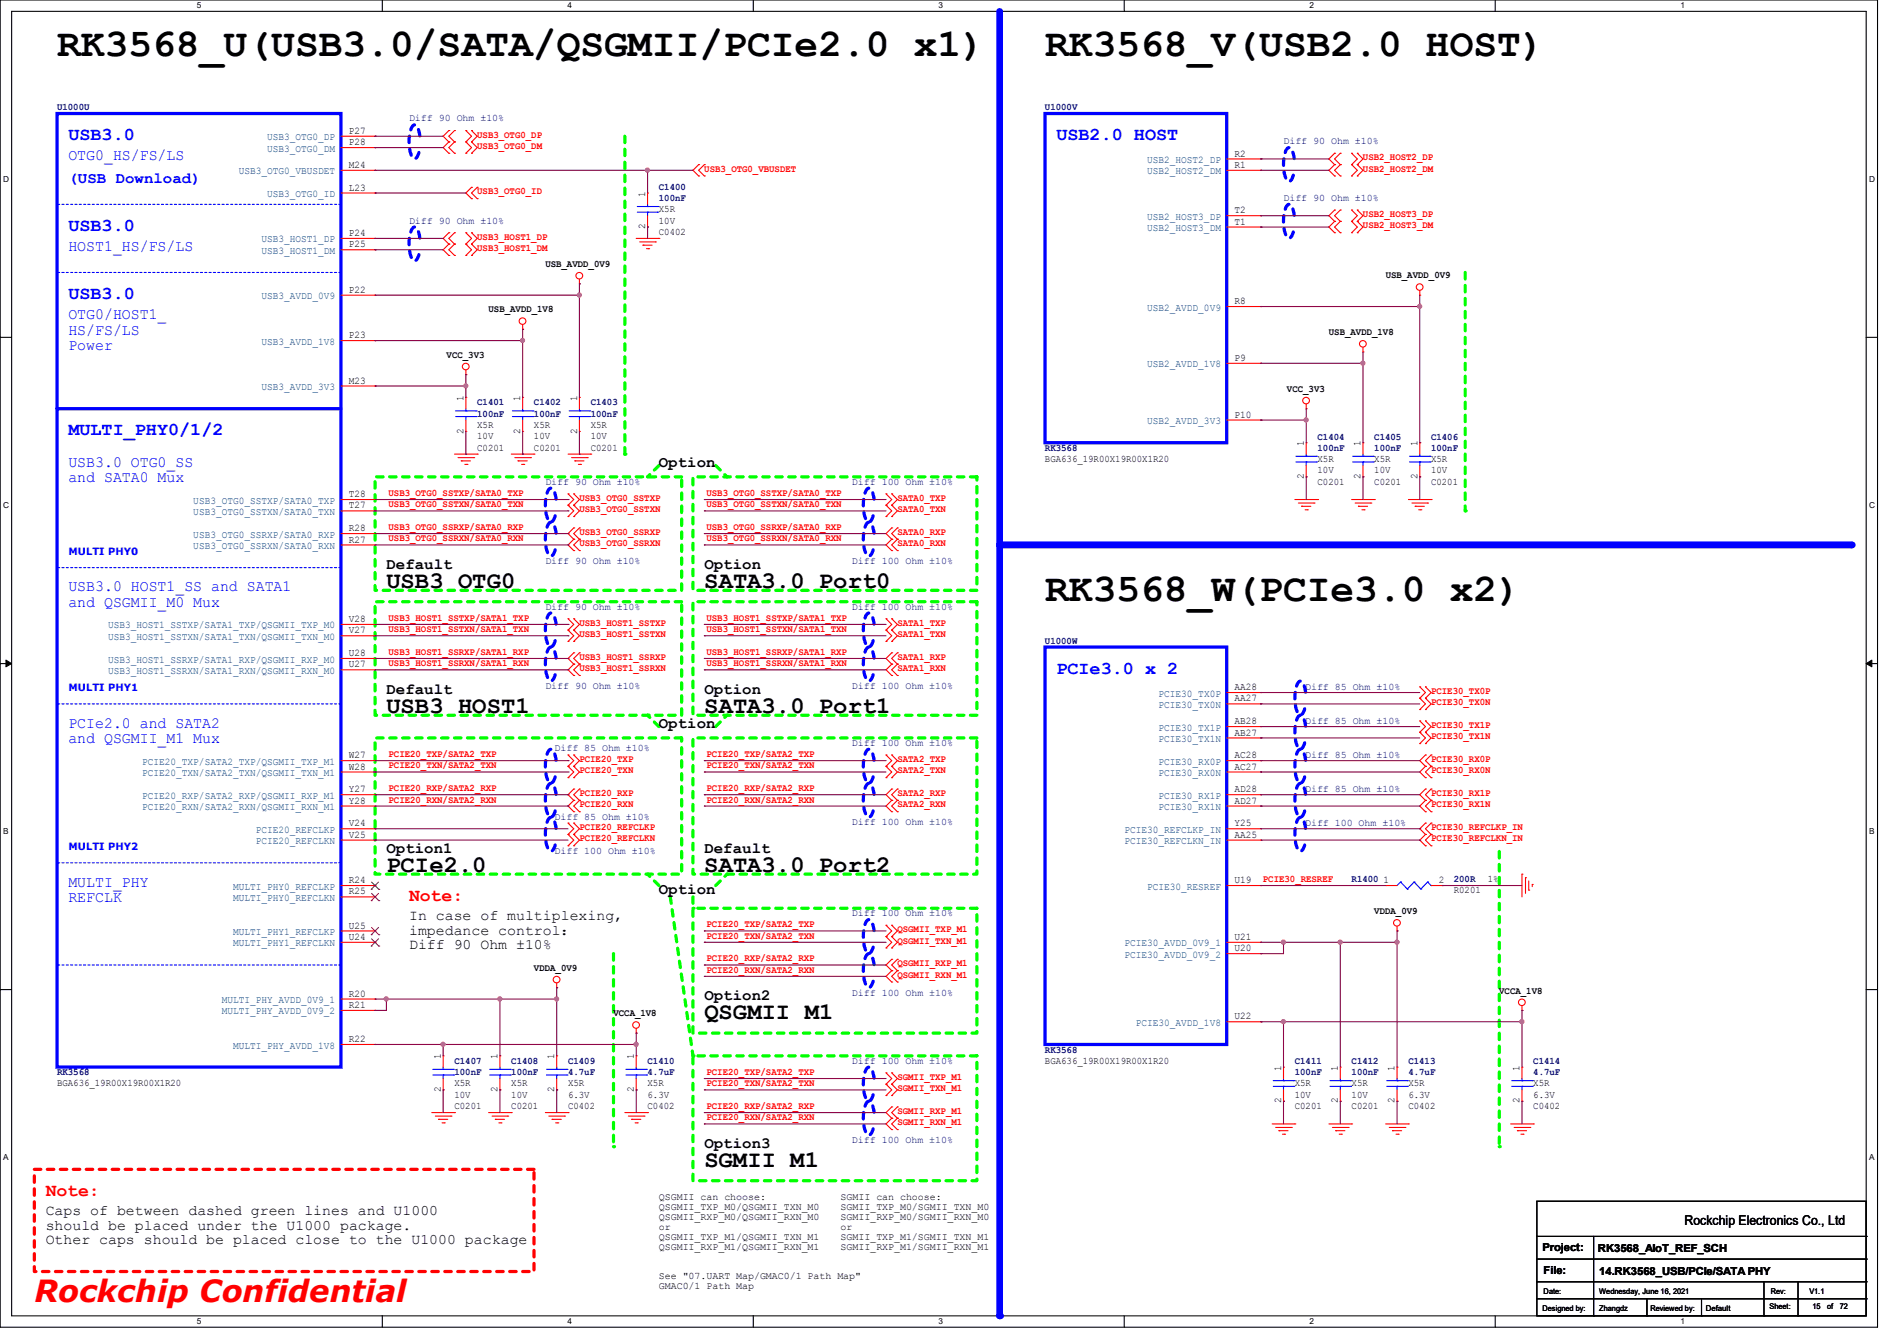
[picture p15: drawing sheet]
<svg xmlns="http://www.w3.org/2000/svg" width="297mm" height="210mm" viewBox="0 0 297 210" stroke-linecap="round" stroke-linejoin="round" font-family="sans-serif">
<defs><g id="words">
<g font-size="6.2">
<text x="8.9" y="8.8">RK3568_U(USB3.0/SATA/QSGMII/PCIe2.0 x1)</text>
<text x="163.6" y="8.8">RK3568_V(USB2.0 HOST)</text>
<text x="163.6" y="94.1">RK3568_W(PCIe3.0 x2)</text>
</g>
<text font-size="4.8" fill="#f00" x="5.4" y="204">Rockchip Confidential</text>
<g font-size="3.7">
<text x="60.5" y="92.1">USB3 OTG0</text>
<text x="110.3" y="92.1">SATA3.0 Port0</text>
<text x="60.5" y="111.6">USB3 HOST1</text>
<text x="110.3" y="111.6">SATA3.0 Port1</text>
<text x="60.5" y="136.5">PCIe2.0</text>
<text x="110.3" y="136.5">SATA3.0 Port2</text>
<text x="110.3" y="159.6">QSGMII M1</text>
<text x="110.3" y="182.8">SGMII M1</text>
</g>
<g font-size="2.8" fill="#00f">
<text x="10.7" y="21.9">USB3.0</text>
<text x="165.4" y="21.9">USB2.0 HOST</text>
<text x="10.7" y="36.2">USB3.0</text>
<text x="10.7" y="46.8">USB3.0</text>
<text x="10.7" y="68.2">MULTI_PHY0/1/2</text>
<text x="165.4" y="105.5">PCIe3.0 x 2</text>
</g>
<g font-size="2.8" fill="#f00">
<text x="64.1" y="141.1">Note:</text>
<text x="7.2" y="187.3">Note:</text>
</g>
<g font-size="2.5" fill="#00f">
<text x="10.7" y="25.1">OTG0_HS/FS/LS</text>
<text x="10.7" y="28.7">(USB Download)</text>
<text x="10.7" y="39.3">HOST1_HS/FS/LS</text>
<text x="10.7" y="50">OTG0/HOST1_</text>
<text x="10.7" y="52.4">HS/FS/LS</text>
<text x="10.7" y="54.9">Power</text>
<text x="10.7" y="73.1">USB3.0 OTG0_SS</text>
<text x="10.7" y="75.5">and SATA0 Mux</text>
<text x="10.7" y="92.6">USB3.0 HOST1_SS and SATA1</text>
<text x="10.7" y="95.1">and QSGMII_M0 Mux</text>
<text x="10.7" y="114">PCIe2.0 and SATA2</text>
<text x="10.7" y="116.4">and QSGMII_M1 Mux</text>
<text x="10.7" y="138.9">MULTI_PHY</text>
<text x="10.7" y="141.3">REFCLK</text>
</g>
<g font-size="2.5">
<text x="103.2" y="73.1">Option</text>
<text x="60.5" y="89.1">Default</text>
<text x="110.3" y="89.1">Option</text>
<text x="60.5" y="108.7">Default</text>
<text x="110.3" y="108.7">Option</text>
<text x="103.2" y="114">Option</text>
<text x="60.5" y="133.6">Option1</text>
<text x="110.3" y="133.6">Default</text>
<text x="103.2" y="140">Option</text>
<text x="110.3" y="156.7">Option2</text>
<text x="110.3" y="179.8">Option3</text>
</g>
<g font-size="2.3">
<text x="64.1" y="144.1">In case of multiplexing,</text>
<text x="64.1" y="146.4">impedance control：</text>
<text x="64.1" y="148.7">Diff 90 Ohm ±10%</text>
<text x="7.2" y="190.3">Caps of between dashed green lines and U1000</text>
<text x="7.2" y="192.6">should be placed under the U1000 package.</text>
<text x="7.2" y="194.9">Other caps should be placed close to the U1000 package</text>
</g>
<text font-size="2.1" x="263.7" y="191.9">Rockchip Electronics Co., Ltd</text>
<g font-size="1.7">
<text x="241.5" y="196">Project:</text>
<text x="250.2" y="196.1">RK3568_AIoT_REF_SCH</text>
<text x="241.7" y="199.5">File:</text>
<text x="250.4" y="199.7">14.RK3568_USB/PCIe/SATA PHY</text>
</g>
<g font-size="1.6" fill="#000080">
<text x="8.9" y="17.3">U1000U</text>
<text x="163.6" y="17.3">U1000V</text>
<text x="64.1" y="19">Diff 90 Ohm ±10%</text>
<text x="201" y="22.6">Diff 90 Ohm ±10%</text>
<text x="103.2" y="29.7">C1400</text>
<text x="64.1" y="35">Diff 90 Ohm ±10%</text>
<text x="103.2" y="31.5">100nF</text>
<text x="201" y="31.5">Diff 90 Ohm ±10%</text>
<text x="74.7" y="63.5">C1401</text>
<text x="74.7" y="65.3">100nF</text>
<text x="83.6" y="63.5">C1402</text>
<text x="83.6" y="65.3">100nF</text>
<text x="92.5" y="63.5">C1403</text>
<text x="92.5" y="65.3">100nF</text>
<text x="163.6" y="70.6">RK3568</text>
<text x="206.3" y="68.8">C1404</text>
<text x="206.3" y="70.6">100nF</text>
<text x="215.2" y="68.8">C1405</text>
<text x="215.2" y="70.6">100nF</text>
<text x="224.1" y="68.8">C1406</text>
<text x="224.1" y="70.6">100nF</text>
<text x="85.4" y="75.9">Diff 90 Ohm ±10%</text>
<text x="133.4" y="75.9">Diff 100 Ohm ±10%</text>
<text x="85.4" y="88.3">Diff 90 Ohm ±10%</text>
<text x="133.4" y="88.3">Diff 100 Ohm ±10%</text>
<text x="85.4" y="95.5">Diff 90 Ohm ±10%</text>
<text x="133.4" y="95.5">Diff 100 Ohm ±10%</text>
<text x="163.6" y="100.8">U1000W</text>
<text x="85.4" y="107.9">Diff 90 Ohm ±10%</text>
<text x="133.4" y="107.9">Diff 100 Ohm ±10%</text>
<text x="204.3" y="108.1">Diff 85 Ohm ±10%</text>
<text x="204.3" y="113.4">Diff 85 Ohm ±10%</text>
<text x="86.8" y="117.7">Diff 85 Ohm ±10%</text>
<text x="133.4" y="116.8">Diff 100 Ohm ±10%</text>
<text x="204.3" y="118.7">Diff 85 Ohm ±10%</text>
<text x="204.3" y="124.1">Diff 85 Ohm ±10%</text>
<text x="86.8" y="128.4">Diff 85 Ohm ±10%</text>
<text x="133.4" y="129.2">Diff 100 Ohm ±10%</text>
<text x="204.3" y="129.4">Diff 100 Ohm ±10%</text>
<text x="86.8" y="133.7">Diff 100 Ohm ±10%</text>
<text x="133.4" y="143.5">Diff 100 Ohm ±10%</text>
<text x="211.6" y="138.2">R1400</text>
<text x="227.6" y="138.2">200R</text>
<text x="133.4" y="155.9">Diff 100 Ohm ±10%</text>
<text x="71.2" y="166.6">C1407</text>
<text x="80.1" y="166.6">C1408</text>
<text x="88.9" y="166.6">C1409</text>
<text x="101.4" y="166.6">C1410</text>
<text x="133.4" y="166.6">Diff 100 Ohm ±10%</text>
<text x="163.6" y="164.8">RK3568</text>
<text x="202.7" y="166.6">C1411</text>
<text x="211.6" y="166.6">C1412</text>
<text x="220.5" y="166.6">C1413</text>
<text x="240.1" y="166.6">C1414</text>
<text x="8.9" y="168.4">RK3568</text>
<text x="71.2" y="168.4">100nF</text>
<text x="80.1" y="168.4">100nF</text>
<text x="88.9" y="168.4">4.7uF</text>
<text x="101.4" y="168.4">4.7uF</text>
<text x="202.7" y="168.4">100nF</text>
<text x="211.6" y="168.4">100nF</text>
<text x="220.5" y="168.4">4.7uF</text>
<text x="240.1" y="168.4">4.7uF</text>
<text x="133.4" y="179">Diff 100 Ohm ±10%</text>
</g>
<g font-size="1.6" fill="#004080">
<text x="41.8" y="22">USB3_OTG0_DP</text>
<text x="41.8" y="23.7">USB3_OTG0_DM</text>
<text x="37.4" y="27.3">USB3_OTG0_VBUSDET</text>
<text x="179.6" y="25.5">USB2_HOST2_DP</text>
<text x="179.6" y="27.3">USB2_HOST2_DM</text>
<text x="41.8" y="30.9">USB3_OTG0_ID</text>
<text x="179.6" y="34.4">USB2_HOST3_DP</text>
<text x="40.9" y="38">USB3_HOST1_DP</text>
<text x="40.9" y="39.8">USB3_HOST1_DM</text>
<text x="179.6" y="36.2">USB2_HOST3_DM</text>
<text x="40.9" y="46.9">USB3_AVDD_0V9</text>
<text x="40.9" y="54">USB3_AVDD_1V8</text>
<text x="179.6" y="48.6">USB2_AVDD_0V9</text>
<text x="179.6" y="57.5">USB2_AVDD_1V8</text>
<text x="40.9" y="61.1">USB3_AVDD_3V3</text>
<text x="179.6" y="66.4">USB2_AVDD_3V3</text>
<text x="30.3" y="78.9">USB3_OTG0_SSTXP/SATA0_TXP</text>
<text x="30.3" y="80.6">USB3_OTG0_SSTXN/SATA0_TXN</text>
<text x="30.3" y="84.2">USB3_OTG0_SSRXP/SATA0_RXP</text>
<text x="30.3" y="86">USB3_OTG0_SSRXN/SATA0_RXN</text>
<text x="16.9" y="98.4">USB3_HOST1_SSTXP/SATA1_TXP/QSGMII_TXP_M0</text>
<text x="16.9" y="100.2">USB3_HOST1_SSTXN/SATA1_TXN/QSGMII_TXN_M0</text>
<text x="16.9" y="103.8">USB3_HOST1_SSRXP/SATA1_RXP/QSGMII_RXP_M0</text>
<text x="16.9" y="105.5">USB3_HOST1_SSRXN/SATA1_RXN/QSGMII_RXN_M0</text>
<text x="181.4" y="109.1">PCIE30_TX0P</text>
<text x="181.4" y="110.9">PCIE30_TX0N</text>
<text x="22.3" y="119.8">PCIE20_TXP/SATA2_TXP/QSGMII_TXP_M1</text>
<text x="181.4" y="114.4">PCIE30_TX1P</text>
<text x="181.4" y="116.2">PCIE30_TX1N</text>
<text x="181.4" y="119.8">PCIE30_RX0P</text>
<text x="22.3" y="121.5">PCIE20_TXN/SATA2_TXN/QSGMII_TXN_M1</text>
<text x="22.3" y="125.1">PCIE20_RXP/SATA2_RXP/QSGMII_RXP_M1</text>
<text x="181.4" y="121.5">PCIE30_RX0N</text>
<text x="181.4" y="125.1">PCIE30_RX1P</text>
<text x="22.3" y="126.9">PCIE20_RXN/SATA2_RXN/QSGMII_RXN_M1</text>
<text x="40" y="130.4">PCIE20_REFCLKP</text>
<text x="176.1" y="130.4">PCIE30_REFCLKP_IN</text>
<text x="181.4" y="126.9">PCIE30_RX1N</text>
<text x="40" y="132.2">PCIE20_REFCLKN</text>
<text x="176.1" y="132.2">PCIE30_REFCLKN_IN</text>
<text x="36.5" y="139.3">MULTI_PHY0_REFCLKP</text>
<text x="36.5" y="141.1">MULTI_PHY0_REFCLKN</text>
<text x="179.6" y="139.3">PCIE30_RESREF</text>
<text x="36.5" y="146.4">MULTI_PHY1_REFCLKP</text>
<text x="36.5" y="148.2">MULTI_PHY1_REFCLKN</text>
<text x="176.1" y="148.2">PCIE30_AVDD_0V9_1</text>
<text x="176.1" y="150">PCIE30_AVDD_0V9_2</text>
<text x="34.7" y="158.9">MULTI_PHY_AVDD_0V9_2</text>
<text x="34.7" y="157.1">MULTI_PHY_AVDD_0V9_1</text>
<text x="177.8" y="160.7">PCIE30_AVDD_1V8</text>
<text x="36.5" y="164.2">MULTI_PHY_AVDD_1V8</text>
</g>
<g font-size="1.6">
<text x="54.6" y="21">P27</text>
<text x="54.6" y="22.7">P28</text>
<text x="54.6" y="26.3">M24</text>
<text x="54.6" y="29.8">L23</text>
<text x="193.3" y="24.5">R2</text>
<text x="193.3" y="26.3">R1</text>
<text x="101" y="35.9" transform="rotate(-90 101 35.9)">2</text>
<text x="101" y="30.8" transform="rotate(-90 101 30.8)">1</text>
<text x="103.2" y="33.2">X5R</text>
<text x="103.2" y="35">10V</text>
<text x="193.3" y="33.4">T2</text>
<text x="193.3" y="35.2">T1</text>
<text x="54.6" y="37">P24</text>
<text x="54.6" y="38.7">P25</text>
<text x="85.4" y="41.8">USB_AVDD_0V9</text>
<text x="103.2" y="36.8">C0402</text>
<text x="54.6" y="45.8">P22</text>
<text x="193.3" y="47.6">R8</text>
<text x="217" y="43.6">USB_AVDD_0V9</text>
<text x="54.6" y="53">P23</text>
<text x="76.5" y="48.9">USB_AVDD_1V8</text>
<text x="208.1" y="52.5">USB_AVDD_1V8</text>
<text x="69.9" y="56">VCC_3V3</text>
<text x="193.3" y="56.5">P9</text>
<text x="54.6" y="60.1">M23</text>
<text x="72.6" y="62.8" transform="rotate(-90 72.6 62.8)">1</text>
<text x="81.5" y="62.8" transform="rotate(-90 81.5 62.8)">1</text>
<text x="90.3" y="62.8" transform="rotate(-90 90.3 62.8)">1</text>
<text x="193.3" y="65.4">P10</text>
<text x="201.5" y="61.4">VCC_3V3</text>
<text x="72.6" y="67.9" transform="rotate(-90 72.6 67.9)">2</text>
<text x="74.7" y="70.6">C0201</text>
<text x="74.7" y="67">X5R</text>
<text x="74.7" y="68.8">10V</text>
<text x="81.5" y="67.9" transform="rotate(-90 81.5 67.9)">2</text>
<text x="83.6" y="70.6">C0201</text>
<text x="83.6" y="67">X5R</text>
<text x="83.6" y="68.8">10V</text>
<text x="90.3" y="67.9" transform="rotate(-90 90.3 67.9)">2</text>
<text x="92.5" y="70.6">C0201</text>
<text x="92.5" y="67">X5R</text>
<text x="92.5" y="68.8">10V</text>
<text x="204.1" y="69.9" transform="rotate(-90 204.1 69.9)">1</text>
<text x="213" y="69.9" transform="rotate(-90 213 69.9)">1</text>
<text x="221.9" y="69.9" transform="rotate(-90 221.9 69.9)">1</text>
<text x="54.6" y="77.9">T28</text>
<text x="163.6" y="72.3">BGA636_19R00X19R00X1R20</text>
<text x="204.1" y="75" transform="rotate(-90 204.1 75)">2</text>
<text x="206.3" y="75.9">C0201</text>
<text x="206.3" y="72.3">X5R</text>
<text x="206.3" y="74.1">10V</text>
<text x="213" y="75" transform="rotate(-90 213 75)">2</text>
<text x="215.2" y="75.9">C0201</text>
<text x="215.2" y="72.3">X5R</text>
<text x="215.2" y="74.1">10V</text>
<text x="221.9" y="75" transform="rotate(-90 221.9 75)">2</text>
<text x="224.1" y="75.9">C0201</text>
<text x="224.1" y="72.3">X5R</text>
<text x="224.1" y="74.1">10V</text>
<text x="54.6" y="79.6">T27</text>
<text x="54.6" y="83.2">R28</text>
<text x="54.6" y="85">R27</text>
<text x="54.6" y="97.4">V28</text>
<text x="54.6" y="99.2">V27</text>
<text x="54.6" y="102.7">U28</text>
<text x="54.6" y="104.5">U27</text>
<text x="193.3" y="108.1">AA28</text>
<text x="193.3" y="109.9">AA27</text>
<text x="193.3" y="113.4">AB28</text>
<text x="54.6" y="118.7">W27</text>
<text x="193.3" y="115.2">AB27</text>
<text x="193.3" y="118.7">AC28</text>
<text x="54.6" y="120.5">W28</text>
<text x="54.6" y="124.1">Y27</text>
<text x="54.6" y="125.9">Y28</text>
<text x="193.3" y="120.5">AC27</text>
<text x="193.3" y="124.1">AD28</text>
<text x="193.3" y="125.9">AD27</text>
<text x="54.6" y="129.4">V24</text>
<text x="54.6" y="131.2">V25</text>
<text x="193.3" y="129.4">Y25</text>
<text x="193.3" y="131.2">AA25</text>
<text x="54.6" y="138.3">R24</text>
<text x="54.6" y="140.1">R25</text>
<text x="193.3" y="138.3">U19</text>
<text x="215.2" y="143.2">VDDA_0V9</text>
<text x="216.6" y="138.3">1</text>
<text x="225.3" y="138.3">2</text>
<text x="227.6" y="139.9">R0201</text>
<text x="233" y="138.1">1%</text>
<text x="54.6" y="145.4">U25</text>
<text x="54.6" y="147.2">U24</text>
<text x="193.3" y="147.2">U21</text>
<text x="193.3" y="149">U20</text>
<text x="83.6" y="152.1">VDDA_0V9</text>
<text x="234.7" y="155.6">VCCA_1V8</text>
<text x="54.6" y="157.9">R21</text>
<text x="54.6" y="156.1">R20</text>
<text x="96.1" y="159.2">VCCA_1V8</text>
<text x="193.3" y="159.6">U22</text>
<text x="54.6" y="163.2">R22</text>
<text x="69" y="165.9" transform="rotate(-90 69 165.9)">1</text>
<text x="77.9" y="165.9" transform="rotate(-90 77.9 165.9)">1</text>
<text x="86.8" y="165.9" transform="rotate(-90 86.8 165.9)">1</text>
<text x="99.2" y="165.9" transform="rotate(-90 99.2 165.9)">1</text>
<text x="163.6" y="166.6">BGA636_19R00X19R00X1R20</text>
<text x="200.6" y="167.7" transform="rotate(-90 200.6 167.7)">1</text>
<text x="209.5" y="167.7" transform="rotate(-90 209.5 167.7)">1</text>
<text x="218.4" y="167.7" transform="rotate(-90 218.4 167.7)">1</text>
<text x="237.9" y="167.7" transform="rotate(-90 237.9 167.7)">1</text>
<text x="8.9" y="170.1">BGA636_19R00X19R00X1R20</text>
<text x="69" y="171" transform="rotate(-90 69 171)">2</text>
<text x="71.2" y="173.7">C0201</text>
<text x="71.2" y="170.1">X5R</text>
<text x="71.2" y="171.9">10V</text>
<text x="77.9" y="171" transform="rotate(-90 77.9 171)">2</text>
<text x="80.1" y="173.7">C0201</text>
<text x="80.1" y="170.1">X5R</text>
<text x="80.1" y="171.9">10V</text>
<text x="86.8" y="171" transform="rotate(-90 86.8 171)">2</text>
<text x="88.9" y="173.7">C0402</text>
<text x="88.9" y="170.1">X5R</text>
<text x="88.9" y="171.9">6.3V</text>
<text x="99.2" y="171" transform="rotate(-90 99.2 171)">2</text>
<text x="101.4" y="173.7">C0402</text>
<text x="101.4" y="170.1">X5R</text>
<text x="101.4" y="171.9">6.3V</text>
<text x="200.6" y="172.8" transform="rotate(-90 200.6 172.8)">2</text>
<text x="202.7" y="173.7">C0201</text>
<text x="202.7" y="170.1">X5R</text>
<text x="202.7" y="171.9">10V</text>
<text x="209.5" y="172.8" transform="rotate(-90 209.5 172.8)">2</text>
<text x="211.6" y="173.7">C0201</text>
<text x="211.6" y="170.1">X5R</text>
<text x="211.6" y="171.9">10V</text>
<text x="218.4" y="172.8" transform="rotate(-90 218.4 172.8)">2</text>
<text x="220.5" y="173.7">C0402</text>
<text x="220.5" y="170.1">X5R</text>
<text x="220.5" y="171.9">6.3V</text>
<text x="237.9" y="172.8" transform="rotate(-90 237.9 172.8)">2</text>
<text x="240.1" y="173.7">C0402</text>
<text x="240.1" y="170.1">X5R</text>
<text x="240.1" y="171.9">6.3V</text>
<text x="103.2" y="187.9">QSGMII can choose:</text>
<text x="103.2" y="189.5">QSGMII_TXP_M0/QSGMII_TXN_M0</text>
<text x="103.2" y="191.1">QSGMII_RXP_M0/QSGMII_RXN_M0</text>
<text x="131.6" y="187.9">SGMII can choose:</text>
<text x="131.6" y="189.5">SGMII_TXP_M0/SGMII_TXN_M0</text>
<text x="131.6" y="191.1">SGMII_RXP_M0/SGMII_RXN_M0</text>
<text x="103.2" y="192.6">or</text>
<text x="103.2" y="194.2">QSGMII_TXP_M1/QSGMII_TXN_M1</text>
<text x="103.2" y="195.7">QSGMII_RXP_M1/QSGMII_RXN_M1</text>
<text x="131.6" y="192.6">or</text>
<text x="131.6" y="194.2">SGMII_TXP_M1/SGMII_TXN_M1</text>
<text x="131.6" y="195.7">SGMII_RXP_M1/SGMII_RXN_M1</text>
<text x="103.2" y="200.4">See &quot;07.UART Map/GMAC0/1 Path Map&quot;</text>
<text x="103.2" y="201.9">GMAC0/1 Path Map</text>
</g>
<g font-size="1.6" fill="#f00">
<text x="74.7" y="21.5">USB3_OTG0_DP</text>
<text x="74.7" y="23.3">USB3_OTG0_DM</text>
<text x="110.3" y="26.9">USB3_OTG0_VBUSDET</text>
<text x="213.4" y="25.1">USB2_HOST2_DP</text>
<text x="213.4" y="26.9">USB2_HOST2_DM</text>
<text x="74.7" y="30.4">USB3_OTG0_ID</text>
<text x="213.4" y="34">USB2_HOST3_DP</text>
<text x="213.4" y="35.8">USB2_HOST3_DM</text>
<text x="74.7" y="37.5">USB3_HOST1_DP</text>
<text x="74.7" y="39.3">USB3_HOST1_DM</text>
<text x="60.8" y="77.7">USB3_OTG0_SSTXP/SATA0_TXP</text>
<text x="110.6" y="77.7">USB3_OTG0_SSTXP/SATA0_TXP</text>
<text x="60.8" y="79.5">USB3_OTG0_SSTXN/SATA0_TXN</text>
<text x="60.8" y="83">USB3_OTG0_SSRXP/SATA0_RXP</text>
<text x="90.7" y="78.4">USB3_OTG0_SSTXP</text>
<text x="90.7" y="80.2">USB3_OTG0_SSTXN</text>
<text x="90.7" y="83.8">USB3_OTG0_SSRXP</text>
<text x="110.6" y="79.5">USB3_OTG0_SSTXN/SATA0_TXN</text>
<text x="110.6" y="83">USB3_OTG0_SSRXP/SATA0_RXP</text>
<text x="140.5" y="78.4">SATA0_TXP</text>
<text x="140.5" y="80.2">SATA0_TXN</text>
<text x="140.5" y="83.8">SATA0_RXP</text>
<text x="60.8" y="84.8">USB3_OTG0_SSRXN/SATA0_RXN</text>
<text x="90.7" y="85.6">USB3_OTG0_SSRXN</text>
<text x="110.6" y="84.8">USB3_OTG0_SSRXN/SATA0_RXN</text>
<text x="140.5" y="85.6">SATA0_RXN</text>
<text x="60.8" y="97.2">USB3_HOST1_SSTXP/SATA1_TXP</text>
<text x="60.8" y="99">USB3_HOST1_SSTXN/SATA1_TXN</text>
<text x="90.7" y="98">USB3_HOST1_SSTXP</text>
<text x="90.7" y="99.8">USB3_HOST1_SSTXN</text>
<text x="110.6" y="97.2">USB3_HOST1_SSTXP/SATA1_TXP</text>
<text x="110.6" y="99">USB3_HOST1_SSTXN/SATA1_TXN</text>
<text x="140.5" y="98">SATA1_TXP</text>
<text x="140.5" y="99.8">SATA1_TXN</text>
<text x="60.8" y="102.6">USB3_HOST1_SSRXP/SATA1_RXP</text>
<text x="60.8" y="104.3">USB3_HOST1_SSRXN/SATA1_RXN</text>
<text x="90.7" y="103.3">USB3_HOST1_SSRXP</text>
<text x="90.7" y="105.1">USB3_HOST1_SSRXN</text>
<text x="110.6" y="102.6">USB3_HOST1_SSRXP/SATA1_RXP</text>
<text x="110.6" y="104.3">USB3_HOST1_SSRXN/SATA1_RXN</text>
<text x="140.5" y="103.3">SATA1_RXP</text>
<text x="140.5" y="105.1">SATA1_RXN</text>
<text x="224.1" y="108.7">PCIE30_TX0P</text>
<text x="224.1" y="110.4">PCIE30_TX0N</text>
<text x="60.8" y="118.6">PCIE20_TXP/SATA2_TXP</text>
<text x="90.7" y="119.3">PCIE20_TXP</text>
<text x="110.6" y="118.6">PCIE20_TXP/SATA2_TXP</text>
<text x="140.5" y="119.3">SATA2_TXP</text>
<text x="224.1" y="114">PCIE30_TX1P</text>
<text x="224.1" y="115.8">PCIE30_TX1N</text>
<text x="224.1" y="119.3">PCIE30_RX0P</text>
<text x="60.8" y="120.4">PCIE20_TXN/SATA2_TXN</text>
<text x="60.8" y="123.9">PCIE20_RXP/SATA2_RXP</text>
<text x="60.8" y="125.7">PCIE20_RXN/SATA2_RXN</text>
<text x="90.7" y="121.1">PCIE20_TXN</text>
<text x="90.7" y="124.7">PCIE20_RXP</text>
<text x="110.6" y="120.4">PCIE20_TXN/SATA2_TXN</text>
<text x="110.6" y="123.9">PCIE20_RXP/SATA2_RXP</text>
<text x="110.6" y="125.7">PCIE20_RXN/SATA2_RXN</text>
<text x="140.5" y="121.1">SATA2_TXN</text>
<text x="140.5" y="124.7">SATA2_RXP</text>
<text x="224.1" y="121.1">PCIE30_RX0N</text>
<text x="224.1" y="124.7">PCIE30_RX1P</text>
<text x="90.7" y="130">PCIE20_REFCLKP</text>
<text x="90.7" y="131.8">PCIE20_REFCLKN</text>
<text x="90.7" y="126.4">PCIE20_RXN</text>
<text x="140.5" y="126.4">SATA2_RXN</text>
<text x="224.1" y="126.4">PCIE30_RX1N</text>
<text x="224.1" y="130">PCIE30_REFCLKP_IN</text>
<text x="224.1" y="131.8">PCIE30_REFCLKN_IN</text>
<text x="197.7" y="138.1">PCIE30_RESREF</text>
<text x="110.6" y="145.2">PCIE20_TXP/SATA2_TXP</text>
<text x="110.6" y="147">PCIE20_TXN/SATA2_TXN</text>
<text x="140.5" y="146">QSGMII_TXP_M1</text>
<text x="140.5" y="147.8">QSGMII_TXN_M1</text>
<text x="110.6" y="150.6">PCIE20_RXP/SATA2_RXP</text>
<text x="110.6" y="152.4">PCIE20_RXN/SATA2_RXN</text>
<text x="140.5" y="151.3">QSGMII_RXP_M1</text>
<text x="140.5" y="153.1">QSGMII_RXN_M1</text>
<text x="110.6" y="168.4">PCIE20_TXP/SATA2_TXP</text>
<text x="110.6" y="170.1">PCIE20_TXN/SATA2_TXN</text>
<text x="110.6" y="173.7">PCIE20_RXP/SATA2_RXP</text>
<text x="140.5" y="169.1">SGMII_TXP_M1</text>
<text x="140.5" y="170.9">SGMII_TXN_M1</text>
<text x="110.6" y="175.5">PCIE20_RXN/SATA2_RXN</text>
<text x="140.5" y="174.5">SGMII_RXP_M1</text>
<text x="140.5" y="176.2">SGMII_RXN_M1</text>
</g>
<g font-size="1.6" fill="#00f">
<text x="10.7" y="87">MULTI PHY0</text>
<text x="10.7" y="108.3">MULTI PHY1</text>
<text x="10.7" y="133.2">MULTI PHY2</text>
</g>
<g font-size="1.3">
<text x="30.8" y="1.3">5</text>
<text x="88.9" y="1.3">4</text>
<text x="146.9" y="1.3">3</text>
<text x="205" y="1.3">2</text>
<text x="263.1" y="1.3">1</text>
<text x=".5" y="28.4">D</text>
<text x="292.7" y="28.4">D</text>
<text x=".5" y="79.5">C</text>
<text x="292.7" y="79.5">C</text>
<text x=".5" y="130.6">B</text>
<text x="292.7" y="130.6">B</text>
<text x=".5" y="181.7">A</text>
<text x="292.7" y="181.7">A</text>
<text x="30.8" y="207.4">5</text>
<text x="88.9" y="207.4">4</text>
<text x="146.9" y="207.4">3</text>
<text x="205" y="207.4">2</text>
<text x="263.1" y="207.4">1</text>
</g>
<g font-size="1.2">
<text x="241.7" y="202.6">Date:</text>
<text x="250.4" y="202.6">Wednesday, June 16, 2021</text>
<text x="277.2" y="202.6">Rev:</text>
<text x="283.3" y="202.6">V1.1</text>
<text x="241.5" y="205.3">Designed by:</text>
<text x="250.4" y="205.3">Zhangdz</text>
<text x="258.4" y="205.3">Reviewed by:</text>
<text x="267.1" y="205.3">Default</text>
<text x="277.1" y="205.1">Sheet:</text>
<text x="283.8" y="205.1">15</text>
<text x="286.1" y="205.1">of</text>
<text x="288.1" y="205.1">72</text>
</g>
</g></defs>
<path d="M0 0h294v207.9h-294zM1.8 1.8h290.4v204.3h-290.4z" fill="none" stroke="#000" stroke-width=".17"/>
<g fill="#fff">
<path d="M30.8 .2h.7v1.4h-.7z"/>
<path d="M30.8 206.2h.7v1.4h-.7z"/>
</g>
<path d="M59.9 0v1.8M59.9 206.1v1.8" fill="none" stroke="#000" stroke-width=".17"/>
<g fill="#fff">
<path d="M88.9 .2h.6v1.4h-.6z"/>
<path d="M88.9 206.2h.6v1.4h-.6z"/>
</g>
<path d="M117.9 0v1.8M117.9 206.1v1.8" fill="none" stroke="#000" stroke-width=".17"/>
<g fill="#fff">
<path d="M146.9 .2h.7v1.4h-.7z"/>
<path d="M146.9 206.2h.7v1.4h-.7z"/>
</g>
<path d="M176 0v1.8M176 206.1v1.8" fill="none" stroke="#000" stroke-width=".17"/>
<g fill="#fff">
<path d="M205 .2h.7v1.4h-.7z"/>
<path d="M205 206.2h.7v1.4h-.7z"/>
</g>
<path d="M234.1 0v1.8M234.1 206.1v1.8" fill="none" stroke="#000" stroke-width=".17"/>
<g fill="#fff">
<path d="M263.1 .2h.7v1.4h-.7z"/>
<path d="M263.1 206.2h.7v1.4h-.7z"/>
<path d="M.5 27.3h.9v1.4h-.9z"/>
<path d="M292.7 27.3h.8v1.4h-.8z"/>
<path d="M.5 78.4h.9v1.4h-.9z"/>
<path d="M292.7 78.4h.8v1.4h-.8z"/>
</g>
<path d="M0 52.8h1.8M292.2 52.8h1.8" fill="none" stroke="#000" stroke-width=".17"/>
<g fill="#fff">
<path d="M.5 129.5h.8v1.4h-.8z"/>
<path d="M292.7 129.5h.8v1.4h-.8z"/>
</g>
<path d="M0 103.9h1.8M292.2 103.9h1.8" fill="none" stroke="#000" stroke-width=".17"/>
<path d="M.9 103.4l.9 .5-.9 .5zM292.2 103.9l.9-.5v1z" fill="#000" stroke="#000" stroke-width=".16"/>
<g fill="#fff">
<path d="M.5 180.5h.8v1.4h-.8z"/>
<path d="M292.7 180.5h.8v1.4h-.8z"/>
</g>
<path d="M0 155h1.8M292.2 155h1.8" fill="none" stroke="#000" stroke-width=".17"/>
<path d="M156.5 1.8v204.3" fill="none" stroke="#00f" stroke-width="1.1"/>
<circle cx="156.5" cy="206.1" r=".53" fill="#00f"/>
<path d="M156.5 85.3h133.4" fill="none" stroke="#00f" stroke-width="1.1"/>
<circle cx="289.9" cy="85.3" r=".53" fill="#00f"/>
<path d="M97.8 21.3v49.8" fill="none" stroke="#0f0" stroke-width=".51" stroke-dasharray="1 1"/>
<circle cx="97.8" cy="71.1" r=".25" fill="#0f0" stroke-dasharray="1 1"/>
<path d="M96.1 149.4v30.2" fill="none" stroke="#0f0" stroke-width=".51" stroke-dasharray="1 1"/>
<circle cx="96.1" cy="179.6" r=".25" fill="#0f0" stroke-dasharray="1 1"/>
<path d="M229.4 42.7v37.3" fill="none" stroke="#0f0" stroke-width=".51" stroke-dasharray="1 1"/>
<circle cx="229.4" cy="80" r=".25" fill="#0f0" stroke-dasharray="1 1"/>
<path d="M234.7 133.3v46.3" fill="none" stroke="#0f0" stroke-width=".51" stroke-dasharray="1 1"/>
<circle cx="234.7" cy="179.6" r=".25" fill="#0f0" stroke-dasharray="1 1"/>
<path d="M5.4 183.1h78.2v16h-78.2z" fill="none" stroke="#f00" stroke-width=".51" stroke-dasharray="1 1"/>
<path d="M58.7 74.7h48v17.8h-48zM108.5 74.7h44.5v17.8h-44.5zM58.7 94.2h48v17.8h-48zM108.5 94.2h44.5v17.8h-44.5zM58.7 115.6h48v21.3h-48zM108.5 115.6h44.5v21.3h-44.5zM103.2 138.7l-1.8-1.8" fill="none" stroke="#0f0" stroke-width=".51" stroke-dasharray="1 1"/>
<g fill="none" stroke="#00f" stroke-width=".51" stroke-dasharray="1 1">
<path d="M65.7 21.3a2.02 2.02 0 0 0-.8-1.7 1.41 1.41 0 0 0-.7 1.3 5.6 5.6 0 0 0 .5 3.9h.2a1.41 1.41 0 0 0 .8-1.3l.1-.6M65.7 37.3a2.02 2.02 0 0 0-.8-1.7 1.41 1.41 0 0 0-.7 1.3 5.6 5.6 0 0 0 .5 3.9l.2 .1a1.41 1.41 0 0 0 .8-1.4l.1-.6M202.6 24.8a2.02 2.02 0 0 0-.8-1.7 1.41 1.41 0 0 0-.7 1.3 5.6 5.6 0 0 0 .5 3.9l.2 .1a1.41 1.41 0 0 0 .8-1.3l.1-.7M202.6 33.7a2.02 2.02 0 0 0-.8-1.7 1.41 1.41 0 0 0-.7 1.3 5.6 5.6 0 0 0 .5 3.9l.2 .1a1.41 1.41 0 0 0 .8-1.3l.1-.7M87.1 78.2a2.02 2.02 0 0 0-.8-1.7 1.41 1.41 0 0 0-.8 1.3 5.6 5.6 0 0 0 .5 3.9h.3a1.41 1.41 0 0 0 .7-1.3l.1-.6M136.9 78.2a2.02 2.02 0 0 0-.9-1.7 1.41 1.41 0 0 0-.7 1.3 5.6 5.6 0 0 0 .5 3.9h.2a1.41 1.41 0 0 0 .8-1.3l.1-.6M87.1 97.7a2.02 2.02 0 0 0-.8-1.7 1.41 1.41 0 0 0-.8 1.3 5.6 5.6 0 0 0 .5 3.9l.3 .1a1.41 1.41 0 0 0 .7-1.3l.1-.7M87.1 83.5a2.02 2.02 0 0 0-.8-1.7 1.41 1.41 0 0 0-.8 1.3 5.6 5.6 0 0 0 .5 3.9l.3 .1a1.41 1.41 0 0 0 .7-1.3l.1-.7M136.9 83.5a2.02 2.02 0 0 0-.9-1.7 1.41 1.41 0 0 0-.7 1.3 5.6 5.6 0 0 0 .5 3.9l.2 .1a1.41 1.41 0 0 0 .8-1.3l.1-.7M136.9 97.7a2.02 2.02 0 0 0-.9-1.7 1.41 1.41 0 0 0-.7 1.3 5.6 5.6 0 0 0 .5 3.9l.2 .1a1.41 1.41 0 0 0 .8-1.3l.1-.7M87.1 103.1a2.02 2.02 0 0 0-.8-1.8 1.41 1.41 0 0 0-.8 1.4 5.6 5.6 0 0 0 .5 3.8l.3 .1a1.41 1.41 0 0 0 .7-1.3l.1-.6M87.1 119.1a2.02 2.02 0 0 0-.8-1.8 1.41 1.41 0 0 0-.8 1.4 5.6 5.6 0 0 0 .5 3.8l.3 .1a1.41 1.41 0 0 0 .7-1.3l.1-.6"/>
<path d="M136.9 103.1a2.02 2.02 0 0 0-.9-1.8 1.41 1.41 0 0 0-.7 1.4 5.6 5.6 0 0 0 .5 3.8l.2 .1a1.41 1.41 0 0 0 .8-1.3l.1-.6M136.9 119.1a2.02 2.02 0 0 0-.9-1.8 1.41 1.41 0 0 0-.7 1.4 5.6 5.6 0 0 0 .5 3.8l.2 .1a1.41 1.41 0 0 0 .8-1.3l.1-.6M204.4 108.4a2.02 2.02 0 0 0-.8-1.7 1.41 1.41 0 0 0-.7 1.3 5.6 5.6 0 0 0 .5 3.9l.2 .1a1.41 1.41 0 0 0 .8-1.3v-.7M204.4 113.7a2.02 2.02 0 0 0-.8-1.7 1.41 1.41 0 0 0-.7 1.3 5.6 5.6 0 0 0 .5 3.9l.2 .1a1.41 1.41 0 0 0 .8-1.3v-.7M204.4 119.1a2.02 2.02 0 0 0-.8-1.8 1.41 1.41 0 0 0-.7 1.4 5.6 5.6 0 0 0 .5 3.8l.2 .1a1.41 1.41 0 0 0 .8-1.3v-.6M87.1 124.4a2.02 2.02 0 0 0-.8-1.7 1.41 1.41 0 0 0-.8 1.3 5.6 5.6 0 0 0 .5 3.9l.3 .1a1.41 1.41 0 0 0 .7-1.3l.1-.7M87.1 129.7a2.02 2.02 0 0 0-.8-1.7 1.41 1.41 0 0 0-.8 1.3 5.6 5.6 0 0 0 .5 3.9l.3 .1a1.41 1.41 0 0 0 .7-1.3l.1-.7M136.9 124.4a2.02 2.02 0 0 0-.9-1.7 1.41 1.41 0 0 0-.7 1.3 5.6 5.6 0 0 0 .5 3.9l.2 .1a1.41 1.41 0 0 0 .8-1.3l.1-.7M204.4 124.4a2.02 2.02 0 0 0-.8-1.7 1.41 1.41 0 0 0-.7 1.3 5.6 5.6 0 0 0 .5 3.9l.2 .1a1.41 1.41 0 0 0 .8-1.3v-.7M204.4 129.7a2.02 2.02 0 0 0-.8-1.7 1.41 1.41 0 0 0-.7 1.3 5.6 5.6 0 0 0 .5 3.9l.2 .1a1.41 1.41 0 0 0 .8-1.3v-.7"/>
</g>
<circle cx="101.4" cy="136.9" r=".25" fill="#0f0" stroke-dasharray="1 1"/>
<path d="M112.1 138.7l1.7-1.8" fill="none" stroke="#0f0" stroke-width=".51" stroke-dasharray="1 1"/>
<circle cx="113.8" cy="136.9" r=".25" fill="#0f0" stroke-dasharray="1 1"/>
<path d="M103.2 113.8l-1.8-1.8" fill="none" stroke="#0f0" stroke-width=".51" stroke-dasharray="1 1"/>
<circle cx="101.4" cy="112" r=".25" fill="#0f0" stroke-dasharray="1 1"/>
<path d="M112.1 113.8l1.7-1.8" fill="none" stroke="#0f0" stroke-width=".51" stroke-dasharray="1 1"/>
<circle cx="113.8" cy="112" r=".25" fill="#0f0" stroke-dasharray="1 1"/>
<path d="M103.2 72.9l-1.8 1.8" fill="none" stroke="#0f0" stroke-width=".51" stroke-dasharray="1 1"/>
<circle cx="101.4" cy="74.7" r=".25" fill="#0f0" stroke-dasharray="1 1"/>
<path d="M112.1 72.9l1.7 1.8" fill="none" stroke="#0f0" stroke-width=".51" stroke-dasharray="1 1"/>
<circle cx="113.8" cy="74.7" r=".25" fill="#0f0" stroke-dasharray="1 1"/>
<path d="M108.5 140.5v1.7" fill="none" stroke="#0f0" stroke-width=".51" stroke-dasharray="1 1"/>
<circle cx="108.5" cy="142.2" r=".25" fill="#0f0" stroke-dasharray="1 1"/>
<path d="M104.9 140.5l3.6 24.9M108.5 142.2h44.5v19.6h-44.5z" fill="none" stroke="#0f0" stroke-width=".51" stroke-dasharray="1 1"/>
<path d="M136.9 151.1a2.02 2.02 0 0 0-.9-1.7 1.41 1.41 0 0 0-.7 1.3 5.6 5.6 0 0 0 .5 3.8l.2 .1a1.41 1.41 0 0 0 .8-1.3l.1-.6M136.9 145.7a2.02 2.02 0 0 0-.9-1.7 1.41 1.41 0 0 0-.7 1.3 5.6 5.6 0 0 0 .5 3.9l.2 .1a1.41 1.41 0 0 0 .8-1.3l.1-.7" fill="none" stroke="#00f" stroke-width=".51" stroke-dasharray="1 1"/>
<circle cx="108.5" cy="165.4" r=".25" fill="#0f0" stroke-dasharray="1 1"/>
<path d="M136.9 174.2a2.02 2.02 0 0 0-.9-1.7 1.41 1.41 0 0 0-.7 1.3 5.6 5.6 0 0 0 .5 3.9l.2 .1a1.41 1.41 0 0 0 .8-1.4l.1-.6M136.9 168.9a2.02 2.02 0 0 0-.9-1.8 1.41 1.41 0 0 0-.7 1.3 5.6 5.6 0 0 0 .5 3.9l.2 .1a1.41 1.41 0 0 0 .8-1.3l.1-.6" fill="none" stroke="#00f" stroke-width=".51" stroke-dasharray="1 1"/>
<path d="M108.5 165.4h44.5v19.5h-44.5z" fill="none" stroke="#0f0" stroke-width=".51" stroke-dasharray="1 1"/>
<g fill="none" stroke="#f00" stroke-width=".17">
<path d="M70.3 20.4h.1M70.3 22.2h.1M70.3 24h.1M70.3 36.4h.1M70.3 38.2h.1M70.3 20.4l-.9 .9 .9 .9M70.3 22.2l-.9 .9 .9 .9M70.3 36.4l-.9 .9 .9 .9M70.3 38.2l-.9 .9 .9 .9M71.2 22.2h.1M71.2 20.4h.1M71.2 24h.1"/>
<path d="M71.2 38.2h.1M71.2 36.4h.1M71.2 20.4l-.9 .9 .9 .9M71.2 22.2l-.9 .9 .9 .9M71.2 36.4l-.9 .9 .9 .9M71.2 38.2l-.9 .9 .9 .9M72.9 22.2h.1M72.9 20.4h.1M72.9 24h.1M72.9 38.2h.1M72.9 36.4h.1M72.9 20.4l.9 .9-.9 .9"/>
<path d="M72.9 22.2l.9 .9-.9 .9M72.9 36.4l.9 .9-.9 .9M72.9 38.2l.9 .9-.9 .9M73.8 22.2h.1M73.8 20.4h.1M73.8 24h.1M73.8 29.3h.1M73.8 31.1h.1M73.8 38.2h.1M73.8 36.4h.1M73.8 20.4l.9 .9-.9 .9M73.8 22.2l.9 .9-.9 .9"/>
<path d="M73.8 29.3l-.9 .9 .9 .9M73.8 36.4l.9 .9-.9 .9M73.8 38.2l.9 .9-.9 .9M74.7 31.1h.1M74.7 29.3h.1M74.7 29.3l-.9 .9 .9 .9M99.6 37.3h3.6M100.2 37.9h2.4M100.7 38.4h.1M100.7 38.4h1.4M101.2 38.9h.4M101.6 38.9h.1"/>
<path d="M102.6 37.9h.1M103.2 37.3h.1M109.4 25.8h.1M109.4 27.6h.1M109.4 25.8l-.9 .9 .9 .9M110.3 27.6h.1M110.3 25.8h.1M110.3 25.8l-.9 .9 .9 .9M209 24h.1M209 25.8h.1M209 27.6h.1M209 32.9h.1"/>
<path d="M209 34.7h.1M209 36.4h.1M209 24l-.9 .9 .9 .9M209 25.8l-.9 .9 .9 .9M209 32.9l-.9 .9 .9 .9M209 34.7l-.9 .9 .9 .8M209.8 25.8h.1M209.8 24h.1M209.8 27.6h.1M209.8 34.7h.1M209.8 32.9h.1M209.8 36.4h.1"/>
<path d="M209.8 24l-.8 .9 .8 .9M209.8 25.8l-.8 .9 .8 .9M209.8 32.9l-.8 .9 .8 .9M209.8 34.7l-.8 .9 .8 .8M211.6 25.8h.1M211.6 24h.1M211.6 27.6h.1M211.6 34.7h.1M211.6 32.9h.1M211.6 36.4h.1M211.6 24l.9 .9-.9 .9M211.6 25.8l.9 .9-.9 .9"/>
<path d="M211.6 32.9l.9 .9-.9 .9M211.6 34.7l.9 .9-.9 .8M212.5 25.8h.1M212.5 24h.1M212.5 27.6h.1M212.5 34.7h.1M212.5 32.9h.1M212.5 36.4h.1M212.5 24l.9 .9-.9 .9M212.5 25.8l.9 .9-.9 .9M212.5 32.9l.9 .9-.9 .9M212.5 34.7l.9 .9-.9 .8"/>
<path d="M70.3 40h.1M71.2 40h.1M72.9 58.7h.1M72.9 40h.1M72.9 58v.7M73.8 40h.1M81.8 51.6h.1M81.8 50.8v.8M90.7 44.4h.1M90.7 43.7v.7M213.4 55.1h.1M213.4 54.4v.7"/>
<path d="M222.3 46.2h.1M222.3 45.5v.7M71.2 71.1h3.5M71.7 71.7h2.5M72.2 72.2h.1M72.2 72.2h1.5M72.8 72.7h.3M73.1 72.7h.1M74.2 71.7h.1M74.7 71.1h.1M80.1 71.1h3.5M80.6 71.7h2.5"/>
<path d="M81.1 72.2h.1M81.1 72.2h1.4M81.7 72.7h.3M82 72.7h.1M83.1 71.7h.1M83.6 71.1h.1M88.9 79.1h.1M88.9 77.3h.1M88.9 71.1h3.6M88.9 77.3l.9 .9-.9 .9M88.9 79.1l.9 .9-.9 .9M89.5 71.7h2.4"/>
<path d="M89.8 79.1h.1M89.8 77.3h.1M89.8 77.3l.9 .9-.9 .9M89.8 79.1l.9 .9-.9 .9M90 72.2h.1M90 72.2h1.4M90.6 72.7h.3M90.7 62.2h.1M90.7 67.6h.1M90.7 62.2v1.8M90.7 65.8v1.8M90.9 72.7h.1"/>
<path d="M91.9 71.7h.1M92.5 71.1h.1M138.7 79.1h.1M138.7 77.3h.1M138.7 77.3l.9 .9-.9 .9M138.7 79.1l.9 .9-.9 .9M139.6 79.1h.1M139.6 77.3h.1M139.6 77.3l.9 .9-.9 .9M139.6 79.1l.9 .9-.9 .9M202.7 78.2h3.6M203.3 78.8h2.4"/>
<path d="M203.8 79.3h.1M203.8 79.3h1.4M204.3 79.8h.4M204.5 64h.1M204.5 69.3h.1M204.5 74.7h.1M204.5 63.3v.7M204.5 69.3v1.8M204.5 72.9v1.8M204.7 79.8h.1M205.7 78.8h.1M206.3 78.2h.1"/>
<path d="M211.6 78.2h3.6M212.2 78.8h2.4M212.7 79.3h.1M212.7 79.3h1.4M213.2 79.8h.4M213.6 79.8h.1M214.6 78.8h.1M215.2 78.2h.1M220.5 78.2h3.6M221.1 78.8h2.4M221.6 79.3h.1M221.6 79.3h1.4"/>
<path d="M222.1 79.8h.4M222.3 69.3h.1M222.3 74.7h.1M222.3 69.3v1.8M222.3 72.9v1.8M222.5 79.8h.1M223.5 78.8h.1M224.1 78.2h.1M88.9 80.9h.1M88.9 98.7h.1M88.9 96.9h.1M88.9 96.9l.9 .9-.9 .9"/>
<path d="M88.9 98.7l.9 .9-.9 .9M89.8 80.9h.1M89.8 82.7h.1M89.8 84.5h.1M89.8 86.2h.1M89.8 98.7h.1M89.8 96.9h.1M89.8 82.7l-.9 .9 .9 .9M89.8 84.5l-.9 .8 .9 .9M89.8 96.9l.9 .9-.9 .9M89.8 98.7l.9 .9-.9 .9M90.7 84.5h.1"/>
<path d="M90.7 82.7h.1M90.7 86.2h.1M90.7 82.7l-.9 .9 .9 .9M90.7 84.5l-.9 .8 .9 .9M138.7 98.7h.1M138.7 96.9h.1M138.7 80.9h.1M138.7 96.9l.9 .9-.9 .9M138.7 98.7l.9 .9-.9 .9M139.6 98.7h.1M139.6 96.9h.1M139.6 80.9h.1"/>
<path d="M139.6 82.7h.1M139.6 84.5h.1M139.6 86.2h.1M139.6 96.9l.9 .9-.9 .9M139.6 82.7l-.9 .9 .9 .9M139.6 98.7l.9 .9-.9 .9M139.6 84.5l-.9 .8 .9 .9M140.5 84.5h.1M140.5 82.7h.1M140.5 86.2h.1M140.5 82.7l-.9 .9 .9 .9M140.5 84.5l-.9 .8 .9 .9"/>
<path d="M88.9 100.5h.1M88.9 118.2h.1M88.9 118.2l.9 .9-.9 .9M89.8 100.5h.1M89.8 102.2h.1M89.8 104h.1M89.8 105.8h.1M89.8 118.2h.1M89.8 102.2l-.9 .9 .9 .9M89.8 104l-.9 .9 .9 .9M89.8 118.2l.9 .9-.9 .9M90.7 104h.1"/>
<path d="M90.7 102.2h.1M90.7 105.8h.1M90.7 102.2l-.9 .9 .9 .9M90.7 104l-.9 .9 .9 .9M138.7 118.2h.1M138.7 100.5h.1M138.7 118.2l.9 .9-.9 .9M139.6 118.2h.1M139.6 100.5h.1M139.6 102.2h.1M139.6 104h.1M139.6 105.8h.1"/>
<path d="M139.6 118.2l.9 .9-.9 .9M139.6 102.2l-.9 .9 .9 .9M139.6 104l-.9 .9 .9 .9M140.5 104h.1M140.5 102.2h.1M140.5 105.8h.1M140.5 102.2l-.9 .9 .9 .9M140.5 104l-.9 .9 .9 .9M192.1 108.5h5.3M192.1 110.2h5.3M192.1 113.8h5.3M192.1 115.6h5.3"/>
<path d="M192.1 119.1h5.3M197.4 108.5h.1M197.4 110.2h.1M197.4 113.8h.1M197.4 115.6h.1M197.4 119.1h.1M222.3 109.3h.1M222.3 107.6h.1M222.3 111.1h.1M222.3 114.7h.1M222.3 112.9h.1M222.3 116.5h.1"/>
<path d="M222.3 107.6l.9 .9-.9 .8M222.3 109.3l.9 .9-.9 .9M222.3 112.9l.9 .9-.9 .9M222.3 114.7l.9 .9-.9 .9M223.2 109.3h.1M223.2 107.6h.1M223.2 111.1h.1M223.2 114.7h.1M223.2 112.9h.1M223.2 116.5h.1M223.2 118.2h.1M223.2 107.6l.9 .9-.9 .8"/>
<path d="M223.2 109.3l.9 .9-.9 .9M223.2 112.9l.9 .9-.9 .9M223.2 114.7l.9 .9-.9 .9M223.2 118.2l-.9 .9 .9 .9M224.1 118.2h.1M224.1 118.2l-.9 .9 .9 .9M88.9 130.7h.1M88.9 128.9h.1M88.9 132.5h.1M88.9 120h.1M88.9 121.8h.1M88.9 128.9l.9 .9-.9 .9"/>
<path d="M88.9 130.7l.9 .9-.9 .9M88.9 120l.9 .9-.9 .9M89.8 130.7h.1M89.8 128.9h.1M89.8 132.5h.1M89.8 120h.1M89.8 121.8h.1M89.8 123.6h.1M89.8 125.3h.1M89.8 127.1h.1M89.8 128.9l.9 .9-.9 .9M89.8 130.7l.9 .9-.9 .9"/>
<path d="M89.8 120l.9 .9-.9 .9M89.8 123.6l-.9 .9 .9 .8M89.8 125.3l-.9 .9 .9 .9M90.7 125.3h.1M90.7 123.6h.1M90.7 127.1h.1M90.7 123.6l-.9 .9 .9 .8M90.7 125.3l-.9 .9 .9 .9M138.7 120h.1M138.7 121.8h.1M138.7 120l.9 .9-.9 .9M139.6 120h.1"/>
<path d="M139.6 121.8h.1M139.6 123.6h.1M139.6 125.3h.1M139.6 127.1h.1M139.6 120l.9 .9-.9 .9M139.6 123.6l-.9 .9 .9 .8M139.6 125.3l-.9 .9 .9 .9M140.5 125.3h.1M140.5 123.6h.1M140.5 127.1h.1M140.5 123.6l-.9 .9 .9 .8M140.5 125.3l-.9 .9 .9 .9"/>
<path d="M192.1 120.9h5.3M192.1 124.5h5.3M192.1 126.2h5.3M192.1 129.8h5.3M192.1 131.6h5.3M192.1 138.7h5.3M197.4 120.9h.1M197.4 124.5h.1M197.4 126.2h.1M197.4 129.8h.1M197.4 131.6h.1M197.4 138.7h.1"/>
<path d="M223.2 120h.1M223.2 121.8h.1M223.2 123.6h.1M223.2 125.3h.1M223.2 127.1h.1M223.2 128.9h.1M223.2 130.7h.1M223.2 132.5h.1M223.2 120l-.9 .9 .9 .9M223.2 123.6l-.9 .9 .9 .8M223.2 125.3l-.9 .9 .9 .9M223.2 128.9l-.9 .9 .9 .9"/>
<path d="M223.2 130.7l-.9 .9 .9 .9M224.1 120h.1M224.1 121.8h.1M224.1 125.3h.1M224.1 123.6h.1M224.1 127.1h.1M224.1 130.7h.1M224.1 128.9h.1M224.1 132.5h.1M224.1 120l-.9 .9 .9 .9M224.1 123.6l-.9 .9 .9 .8M224.1 125.3l-.9 .9 .9 .9"/>
<path d="M224.1 128.9l-.9 .9 .9 .9M224.1 130.7l-.9 .9 .9 .9M238.3 136.9h.1M238.3 136.9v3.6M238.8 137.5h.1M238.8 137.5v2.4M239.4 139.4h.1M239.4 138v1.4M239.9 138.5h.1M239.9 138.5v.4M87.2 154.7h.1M87.2 154v.7"/>
<path d="M138.7 146.7h.1M138.7 144.9h.1M138.7 148.5h.1M138.7 144.9l.9 .9-.9 .9M138.7 146.7l.9 .9-.9 .9M139.6 146.7h.1M139.6 144.9h.1M139.6 148.5h.1M139.6 150.2h.1M139.6 152h.1M139.6 153.8h.1M139.6 144.9l.9 .9-.9 .9"/>
<path d="M139.6 146.7l.9 .9-.9 .9M139.6 150.2l-.9 .9 .9 .9M139.6 152l-.9 .9 .9 .9M140.5 152h.1M140.5 150.2h.1M140.5 153.8h.1M140.5 150.2l-.9 .9 .9 .9M140.5 152l-.9 .9 .9 .9M192.1 147.6h5.3M192.1 149.4h5.3M197.4 147.6h.1M197.4 149.4h.1"/>
<path d="M218.7 145.8h.1M218.7 145.1v.7M238.3 158.2h.1M238.3 157.5v.7M67.6 174.2h3.6M68.2 174.8h2.4M68.7 175.3h.1M68.7 175.3h1.4M69.2 175.9h.4M69.6 175.9h.1M70.6 174.8h.1M71.2 174.2h.1"/>
<path d="M76.5 174.2h3.6M77 174.8h2.5M77.6 175.3h.1M77.6 175.3h1.4M78.1 175.9h.3M78.4 175.9h.1M79.5 174.8h.1M80.1 174.2h.1M85.4 174.2h3.5M85.9 174.8h2.5M86.4 175.3h.1M86.4 175.3h1.5"/>
<path d="M87 175.9h.3M87.2 165.4h.1M87.2 170.7h.1M87.2 165.4v1.7M87.2 168.9v1.8M87.3 175.9h.1M88.4 174.8h.1M88.9 174.2h.1M97.8 174.2h3.6M98.4 174.8h2.4M98.9 175.3h.1M98.9 175.3h1.4"/>
<path d="M99.4 175.9h.4M99.6 161.8h.1M99.6 161.1v.7M99.8 175.9h.1M100.8 174.8h.1M101.4 174.2h.1M138.7 169.8h.1M138.7 168h.1M138.7 171.6h.1M138.7 168l.9 .9-.9 .9M138.7 169.8l.9 .9-.9 .9M139.6 169.8h.1"/>
<path d="M139.6 168h.1M139.6 171.6h.1M139.6 173.4h.1M139.6 175.1h.1M139.6 176.9h.1M139.6 168l.9 .9-.9 .9M139.6 169.8l.9 .9-.9 .9M139.6 173.4l-.9 .8 .9 .9M139.6 175.1l-.9 .9 .9 .9M140.5 175.1h.1M140.5 173.4h.1M140.5 176.9h.1"/>
<path d="M140.5 173.4l-.9 .8 .9 .9M140.5 175.1l-.9 .9 .9 .9M192.1 160h5.3M197.4 160h.1M199.2 176h3.5M199.7 176.6h2.5M200.2 177.1h.1M200.2 177.1h1.5M200.8 177.6h.3M201.1 177.6h.1M202.2 176.6h.1M202.7 176h.1"/>
<path d="M208.1 176h3.5M208.6 176.6h2.5M209.1 177.1h.1M209.1 177.1h1.5M209.7 177.6h.3M209.8 167.1h.1M209.8 172.5h.1M209.8 167.1v1.8M209.8 170.7v1.8M210 177.6h.1M211.1 176.6h.1M211.6 176h.1"/>
<path d="M217 176h3.5M217.5 176.6h2.5M218 177.1h.1M218 177.1h1.5M218.6 177.6h.3M218.9 177.6h.1M220 176.6h.1M220.5 176h.1M236.5 176h3.6M237.1 176.6h2.4M237.6 177.1h.1M237.6 177.1h1.4"/>
<path d="M238.1 177.6h.4M238.5 177.6h.1M239.5 176.6h.1M240.1 176h.1"/>
<circle cx="72.9" cy="57.4" r=".52"/>
<circle cx="81.8" cy="50.3" r=".52"/>
<circle cx="90.7" cy="43.2" r=".52"/>
<circle cx="213.4" cy="53.8" r=".52"/>
<circle cx="222.3" cy="45" r=".52"/>
<circle cx="204.5" cy="62.7" r=".52"/>
<circle cx="87.2" cy="153.4" r=".52"/>
<circle cx="218.7" cy="144.5" r=".52"/>
<circle cx="238.3" cy="157" r=".52"/>
<circle cx="99.6" cy="160.5" r=".52"/>
</g>
<g fill="none" stroke="#000" stroke-width=".17">
<path d="M240.6 188.1h51.6v18h-51.6zM240.6 193.6h51.6M240.6 197.2h51.6M249.5 193.6v12.5M292.2 193.6h.1M292.2 197.2h.1M240.6 200.7h51.6M240.6 203.4h51.6M249.5 206.1h.1M257.9 206.1h.1M257.9 203.4v2.7M266.4 206.1h.1"/>
<path d="M266.4 203.4v2.7M276.2 206.1h.1M276.2 200.7v5.4M281.5 206.1h.1M281.5 200.7v5.4M292.2 200.7h.1M292.2 203.4h.1"/>
</g>
<g fill="none" stroke="#00f" stroke-width=".17">
<path d="M89.1 65.2h3.2M89.1 64.3h3.2M90.7 64.3h.1M90.7 65.2h.1M90.7 64v.3M90.7 65.2v.6M92.3 65.2h.1M92.3 64.3h.1M202.9 72.3h3.2M202.9 71.5h3.2M204.5 71.5h.1M204.5 72.3h.1"/>
<path d="M204.5 71.1v.4M204.5 72.3v.6M206.1 72.3h.1M206.1 71.5h.1M220.7 72.3h3.2M220.7 71.5h3.2M222.3 71.5h.1M222.3 72.3h.1M222.3 71.1v.4M222.3 72.3v.6M223.9 72.3h.1M223.9 71.5h.1"/>
<path d="M85.6 168.4h3.2M85.6 167.5h3.2M87.2 167.5h.1M87.2 168.4h.1M87.2 167.1v.4M87.2 168.4v.5M88.8 168.4h.1M88.8 167.5h.1M208.2 170.1h3.3M208.2 169.2h3.3M209.8 169.2h.1M209.8 170.1h.1"/>
<path d="M209.8 168.9v.3M209.8 170.1v.6M211.5 170.1h.1M211.5 169.2h.1"/>
</g>
<path d="M8.9 17.8h44.5v149.3h-44.5zM8.9 64h44.5M163.6 101.3h28.5v62.3h-28.5z" fill="none" stroke="#00f" stroke-width=".51"/>
<path d="M8.9 42.7h.1M53.4 42.7h-44.5" fill="none" stroke="#00f" stroke-width=".17" stroke-dasharray=".3 .3"/>
<circle cx="8.9" cy="64" r=".25" fill="#00f"/>
<path d="M8.9 32h.1M53.4 32h-44.5M8.9 88.9h.1M53.4 88.9h-44.5M8.9 110.2h.1M53.4 110.2h-44.5M8.9 135.1h.1M53.4 135.1h-44.5M8.9 151.1h.1M53.4 151.1h-44.5" fill="none" stroke="#00f" stroke-width=".17" stroke-dasharray=".3 .3"/>
<g fill="none" stroke="#f00" stroke-width=".17">
<path d="M53.4 21.3h5.3M53.4 23.1h5.3M53.4 26.7h5.3M53.4 30.2h5.3M53.4 37.3h5.3M53.4 39.1h5.3M58.7 21.3h.1M58.7 23.1h.1M58.7 26.7h.1M58.7 30.2h.1M58.7 37.3h.1M58.7 39.1h.1"/>
<path d="M101.4 30.2h.1M101.4 35.6h.1M101.4 30.2v1.8M101.4 33.8v1.8M192.1 26.7h5.3M192.1 24.9h5.3M192.1 33.8h5.3M192.1 35.6h5.3M197.4 24.9h.1M197.4 26.7h.1M197.4 33.8h.1M197.4 35.6h.1"/>
<path d="M53.4 46.2h5.3M53.4 53.3h5.3M58.7 46.2h.1M58.7 53.3h.1M192.1 48h5.3M192.1 56.9h5.3M197.4 48h.1M197.4 56.9h.1M53.4 60.5h5.3M53.4 78.2h5.3M58.7 60.5h.1M58.7 78.2h.1"/>
<path d="M72.9 62.2h.1M72.9 67.6h.1M72.9 62.2v1.8M72.9 65.8v1.8M81.8 62.2h.1M81.8 67.6h.1M81.8 62.2v1.8M81.8 65.8v1.8M192.1 65.8h5.3M197.4 65.8h.1M213.4 69.3h.1M213.4 74.7h.1"/>
<path d="M213.4 69.3v1.8M213.4 72.9v1.8M53.4 80h5.3M53.4 83.6h5.3M53.4 85.3h5.3M53.4 97.8h5.3M53.4 99.6h5.3M58.7 80h.1M58.7 83.6h.1M58.7 85.3h.1M58.7 97.8h.1M58.7 99.6h.1"/>
<path d="M53.4 103.1h5.3M53.4 104.9h5.3M53.4 119.1h5.3M58.7 103.1h.1M58.7 104.9h.1M58.7 119.1h.1M53.4 138.7h5.3M53.4 120.9h5.3M53.4 124.5h5.3M53.4 126.2h5.3M53.4 129.8h5.3M53.4 131.6h5.3"/>
<path d="M58.7 138.7h.1M58.7 120.9h.1M58.7 124.5h.1M58.7 126.2h.1M58.7 129.8h.1M58.7 131.6h.1M217 138.7h.1M217 138.7h1.7M224.1 138.7h1.7M225.8 138.7h.1M53.4 140.5h5.3M53.4 145.8h5.3"/>
<path d="M53.4 147.6h5.3M53.4 158.2h5.3M53.4 156.5h5.3M58.7 140.5h.1M58.7 145.8h.1M58.7 147.6h.1M58.7 158.2h.1M58.7 156.5h.1M53.4 163.6h5.3M58.7 163.6h.1M69.4 165.4h.1M69.4 170.7h.1"/>
<path d="M69.4 165.4v1.7M69.4 168.9v1.8M78.3 165.4h.1M78.3 170.7h.1M78.3 165.4v1.7M78.3 168.9v1.8M99.6 165.4h.1M99.6 170.7h.1M99.6 165.4v1.7M99.6 168.9v1.8M201 167.1h.1M201 172.5h.1"/>
<path d="M201 167.1v1.8M201 170.7v1.8M218.7 167.1h.1M218.7 172.5h.1M218.7 167.1v1.8M218.7 170.7v1.8M238.3 167.1h.1M238.3 172.5h.1M238.3 167.1v1.8M238.3 170.7v1.8"/>
</g>
<g fill="none" stroke="#804000" stroke-width=".16">
<path d="M58.1 139.3h.1M58.2 138.1l1.1 1.2M58.2 139.9l1.1 1.2M59.3 138.1l-1.2 1.2M59.3 139.9l-1.2 1.2M59.3 139.3h.1M58.1 141.1h.1M58.1 146.4h.1M58.1 148.2h.1M58.2 145.2l1.1 1.2M58.2 147l1.1 1.2M59.3 145.2l-1.2 1.2"/>
<path d="M59.3 147l-1.2 1.2M59.3 141.1h.1M59.3 146.4h.1M59.3 148.2h.1"/>
</g>
<g fill="none" stroke="#00f" stroke-width=".17">
<path d="M99.8 33.2h3.2M99.8 32.3h3.2M101.4 32.3h.1M101.4 33.2h.1M101.4 32v.3M101.4 33.2v.6M103 33.2h.1M103 32.3h.1M71.3 65.2h3.2M71.3 64.3h3.2M72.9 64.3h.1M72.9 65.2h.1"/>
<path d="M72.9 64v.3M72.9 65.2v.6M74.5 65.2h.1M74.5 64.3h.1M80.2 65.2h3.2M80.2 64.3h3.2M81.8 64.3h.1M81.8 65.2h.1M81.8 64v.3M81.8 65.2v.6M83.4 65.2h.1M83.4 64.3h.1"/>
<path d="M211.8 72.3h3.2M211.8 71.5h3.2M213.4 71.5h.1M213.4 72.3h.1M213.4 71.1v.4M213.4 72.3v.6M215 72.3h.1M215 71.5h.1M219.3 138.1h.1M219.3 138.1l-.6 .6M219.3 138.1l1 1.1M220.3 139.2h.1"/>
<path d="M221.4 138.1h.1M221.4 138.1l-1.1 1.1M221.4 138.1l1.1 1.1M222.5 139.2h.1M223.5 138.1h.1M223.5 138.1l-1 1.1M223.5 138.1l.6 .6M224.1 138.7h.1M67.8 168.4h3.2M67.8 167.5h3.2M69.4 167.5h.1M69.4 168.4h.1"/>
<path d="M69.4 167.1v.4M69.4 168.4v.5M71 168.4h.1M71 167.5h.1M76.7 168.4h3.2M76.7 167.5h3.2M78.3 167.5h.1M78.3 168.4h.1M78.3 167.1v.4M78.3 168.4v.5M79.9 168.4h.1M79.9 167.5h.1"/>
<path d="M98 168.4h3.2M98 167.5h3.2M99.6 167.5h.1M99.6 168.4h.1M99.6 167.1v.4M99.6 168.4v.5M101.2 168.4h.1M101.2 167.5h.1M199.3 170.1h3.3M199.3 169.2h3.3M201 169.2h.1M201 170.1h.1"/>
<path d="M201 168.9v.3M201 170.1v.6M202.6 170.1h.1M202.6 169.2h.1M217.1 170.1h3.2M217.1 169.2h3.2M218.7 169.2h.1M218.7 170.1h.1M218.7 168.9v.3M218.7 170.1v.6M220.3 170.1h.1M220.3 169.2h.1"/>
<path d="M236.7 170.1h3.2M236.7 169.2h3.2M238.3 169.2h.1M238.3 170.1h.1M238.3 168.9v.3M238.3 170.1v.6M239.9 170.1h.1M239.9 169.2h.1"/>
</g>
<path d="M163.6 17.8h28.5v51.5h-28.5z" fill="none" stroke="#00f" stroke-width=".51"/>
<g fill="none" stroke="#800040" stroke-width=".17">
<path d="M58.7 21.3h.1M58.7 23.1h.1M58.7 26.7h.1M58.7 30.2h.1M58.7 39.1h.1M58.7 37.3h.1M58.7 21.3h10.7M58.7 23.1h10.7M58.7 26.7h49.8M58.7 30.2h14.2M58.7 39.1h10.7M58.7 37.3h10.7"/>
<path d="M101.4 26.7h.1M101.4 35.6h.1M101.4 26.7v3.5M101.4 35.6v1.7M197.4 24.9h.1M197.4 26.7h.1M197.4 33.8h.1M197.4 35.6h.1M197.4 26.7h10.7M197.4 24.9h10.7M197.4 33.8h10.7M197.4 35.6h10.7"/>
<path d="M58.7 53.3h.1M58.7 46.2h.1M58.7 53.3h23.1M58.7 46.2h32M72.9 58.7h.1M72.9 58.7v3.5M81.8 53.3h.1M81.8 51.6h.1M81.8 51.6v10.6M90.7 46.2h.1M90.7 44.4h.1M90.7 44.4v17.8"/>
<path d="M197.4 56.9h.1M197.4 48h.1M197.4 56.9h16M197.4 48h24.9M213.4 56.9h.1M213.4 55.1v14.2M222.3 48h.1M222.3 46.2v23.1M58.7 60.5h.1M58.7 60.5h14.2M58.7 78.2h30.2M72.9 60.5h.1"/>
<path d="M72.9 71.1h.1M72.9 67.6v3.5M81.8 71.1h.1M81.8 67.6v3.5M88.9 78.2h.1M90.7 71.1h.1M90.7 67.6v3.5M110.3 78.2h.1M110.3 78.2h28.4M197.4 65.8h.1M197.4 65.8h7.1M204.5 65.8h.1"/>
<path d="M204.5 74.7h.1M204.5 64v5.3M204.5 74.7v3.5M213.4 74.7h.1M213.4 74.7v3.5M222.3 74.7h.1M222.3 69.3h.1M222.3 74.7v3.5M58.7 80h30.2M58.7 83.6h30.2M58.7 85.3h30.2M58.7 97.8h30.2"/>
<path d="M58.7 99.6h30.2M88.9 80h.1M88.9 83.6h.1M88.9 85.3h.1M88.9 97.8h.1M88.9 99.6h.1M110.3 97.8h.1M110.3 99.6h.1M110.3 80h.1M110.3 83.6h.1M110.3 85.3h.1M110.3 80h28.4"/>
<path d="M110.3 83.6h28.4M110.3 85.3h28.4M110.3 97.8h28.4M110.3 99.6h28.4M58.7 119.1h30.2M58.7 103.1h30.2M58.7 104.9h30.2M88.9 103.1h.1M88.9 104.9h.1M88.9 119.1h.1M110.3 119.1h.1M110.3 103.1h.1"/>
<path d="M110.3 104.9h.1M110.3 119.1h28.4M110.3 103.1h28.4M110.3 104.9h28.4M197.4 108.5h.1M197.4 110.2h.1M197.4 113.8h.1M197.4 115.6h.1M197.4 119.1h.1M197.4 108.5h24.9M197.4 110.2h24.9M197.4 113.8h24.9"/>
<path d="M197.4 115.6h24.9M197.4 119.1h24.9M58.7 129.8h.1M58.7 131.6h.1M58.7 120.9h30.2M58.7 124.5h30.2M58.7 126.2h30.2M58.7 129.8h30.2M58.7 131.6h30.2M88.9 120.9h.1M88.9 124.5h.1M88.9 126.2h.1"/>
<path d="M110.3 120.9h.1M110.3 124.5h.1M110.3 126.2h.1M110.3 120.9h28.4M110.3 124.5h28.4M110.3 126.2h28.4M197.4 120.9h.1M197.4 124.5h.1M197.4 126.2h.1M197.4 138.7h.1M197.4 120.9h24.9M197.4 124.5h24.9"/>
<path d="M197.4 126.2h24.9M197.4 138.7h19.6M197.4 129.8h24.9M197.4 131.6h24.9M222.3 131.6h.1M222.3 129.8h.1M225.8 138.7h.1M225.8 138.7h12.5M58.7 156.5h.1M58.7 158.2h.1M58.7 156.5h28.5M60.5 156.5h.1"/>
<path d="M60.5 156.5v1.7h-1.8M78.3 156.5h.1M78.3 156.5v8.9M87.2 156.5h.1M87.2 154.7h.1M87.2 154.7v10.7M110.3 145.8h.1M110.3 147.6h.1M110.3 151.1h.1M110.3 152.9h.1M110.3 147.6h28.4M110.3 145.8h28.4"/>
<path d="M110.3 151.1h28.4M110.3 152.9h28.4M197.4 147.6h.1M197.4 149.4h.1M197.4 147.6h21.3M201 147.6h.1M201 147.6v1.8h-3.6M209.8 147.6h.1M209.8 147.6v19.5M218.7 147.6h.1M218.7 145.8h.1M218.7 145.8v21.3"/>
<path d="M238.3 158.2h.1M238.3 158.2v8.9M58.7 163.6h.1M58.7 163.6h40.9M69.4 163.6h.1M69.4 170.7h.1M69.4 163.6v1.8M69.4 170.7v3.5M78.3 170.7h.1M78.3 170.7v3.5M87.2 170.7h.1M87.2 170.7v3.5"/>
<path d="M99.6 163.6h.1M99.6 161.8h.1M99.6 170.7h.1M99.6 161.8v3.6M99.6 170.7v3.5M110.3 168.9h.1M110.3 170.7h.1M110.3 174.2h.1M110.3 176h.1M110.3 168.9h28.4M110.3 170.7h28.4M110.3 174.2h28.4"/>
<path d="M110.3 176h28.4M197.4 160h.1M197.4 160h40.9M201 160h.1M201 172.5h.1M201 160v7.1M201 172.5v3.5M209.8 172.5h.1M209.8 172.5v3.5M218.7 172.5h.1M218.7 172.5v3.5M238.3 160h.1"/>
<path d="M238.3 172.5h.1M238.3 172.5v3.5"/>
</g>
<g fill="#f0f" stroke="#f0f" stroke-width=".17">
<circle cx="87.1" cy="156.4" r=".32"/>
<circle cx="101.4" cy="26.6" r=".32"/>
<circle cx="69.4" cy="163.6" r=".32"/>
<circle cx="99.6" cy="163.6" r=".32"/>
<circle cx="90.7" cy="46.2" r=".32"/>
<circle cx="81.8" cy="53.3" r=".32"/>
<circle cx="72.9" cy="60.4" r=".32"/>
<circle cx="209.8" cy="147.6" r=".32"/>
<circle cx="200.9" cy="147.6" r=".32"/>
<circle cx="218.7" cy="147.6" r=".32"/>
<circle cx="213.4" cy="56.9" r=".32"/>
<circle cx="222.3" cy="48" r=".32"/>
<circle cx="204.5" cy="65.8" r=".32"/>
<circle cx="60.5" cy="156.4" r=".32"/>
<circle cx="78.3" cy="156.4" r=".32"/>
<circle cx="200.9" cy="160" r=".32"/>
<circle cx="238.3" cy="160" r=".32"/>
</g>
<use href="#words"/>
</svg>
